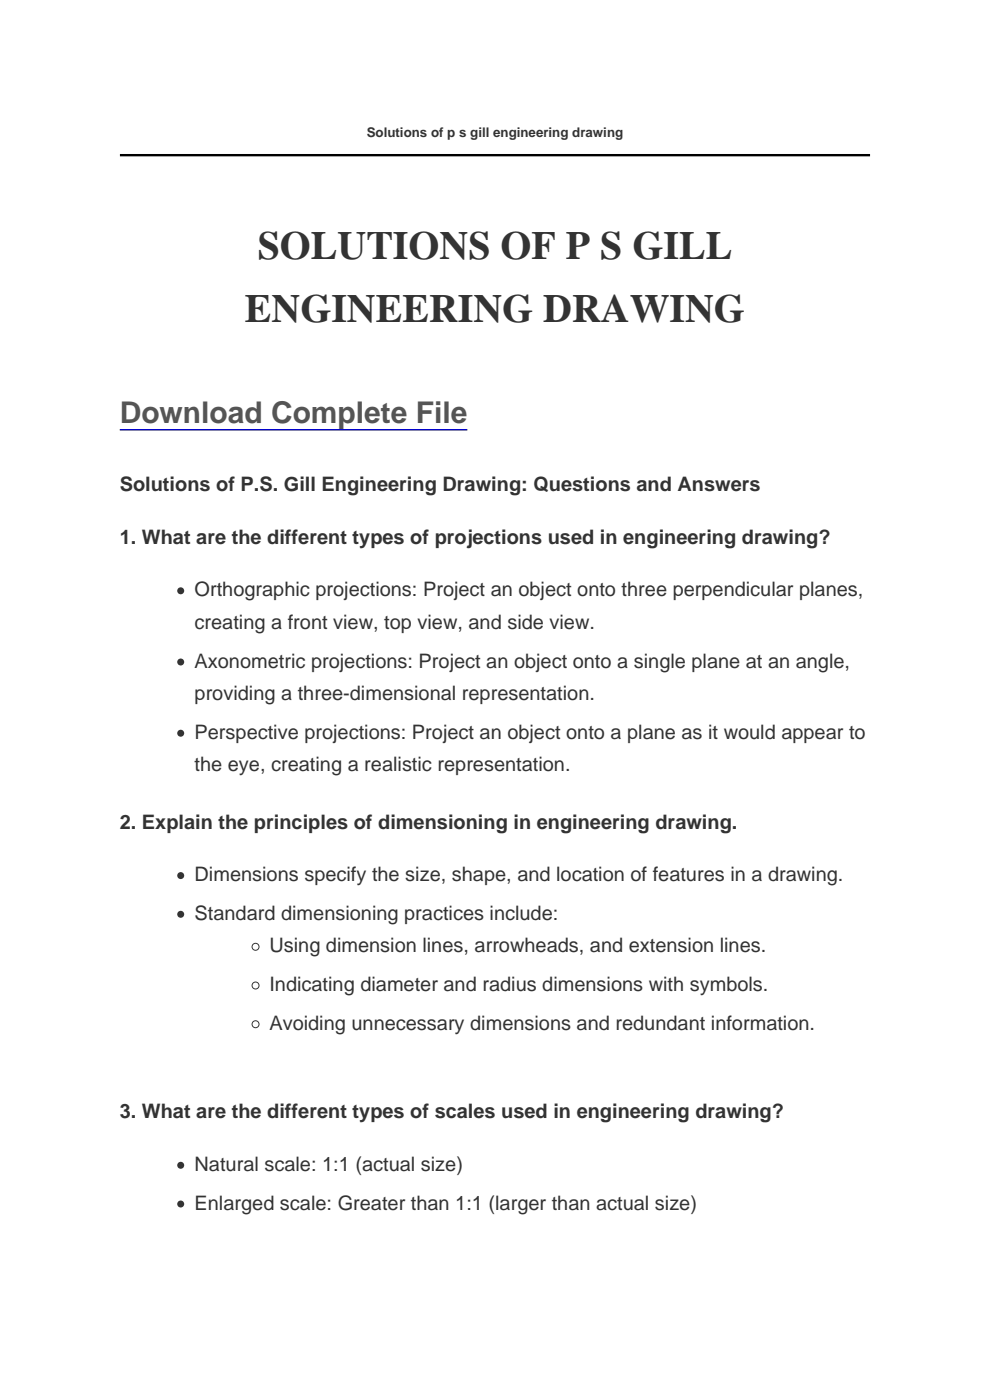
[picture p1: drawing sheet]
<svg xmlns="http://www.w3.org/2000/svg" width="210mm" height="297mm" viewBox="0 0 210 297" stroke-linecap="round" stroke-linejoin="round" font-family="sans-serif">
<defs><g id="words">
<g font-size="8.5" fill="#333">
<text x="54.7" y="54.9">SOLUTIONS OF P S GILL</text>
<text x="52" y="68.3">ENGINEERING DRAWING</text>
</g>
<text font-size="6.3" fill="#555" x="25.4" y="89.8">Download Complete File</text>
<g font-size="4.2" fill="#333">
<text x="25.4" y="104.2">Solutions of P.S. Gill Engineering Drawing: Questions and Answers</text>
<text x="25.4" y="115.4">1. What are the different types of projections used in engineering drawing?</text>
<text x="41.3" y="126.5">Orthographic projections: Project an object onto three perpendicular planes,</text>
<text x="41.3" y="133.4">creating a front view, top view, and side view.</text>
<text x="41.3" y="141.6">Axonometric projections: Project an object onto a single plane at an angle,</text>
<text x="41.3" y="148.5">providing a three-dimensional representation.</text>
<text x="41.3" y="156.7">Perspective projections: Project an object onto a plane as it would appear to</text>
<text x="41.3" y="163.6">the eye, creating a realistic representation.</text>
<text x="25.4" y="175.8">2. Explain the principles of dimensioning in engineering drawing.</text>
<text x="41.3" y="186.9">Dimensions specify the size, shape, and location of features in a drawing.</text>
<text x="41.3" y="195.1">Standard dimensioning practices include:</text>
<text x="57.1" y="202">Using dimension lines, arrowheads, and extension lines.</text>
<text x="57.1" y="210.2">Indicating diameter and radius dimensions with symbols.</text>
<text x="57.1" y="218.4">Avoiding unnecessary dimensions and redundant information.</text>
<text x="25.4" y="237.2">3. What are the different types of scales used in engineering drawing?</text>
<text x="41.3" y="248.4">Natural scale: 1:1 (actual size)</text>
<text x="41.3" y="256.6">Enlarged scale: Greater than 1:1 (larger than actual size)</text>
</g>
<text font-size="2.8" fill="#333" x="77.8" y="29.1">Solutions of p s gill engineering drawing</text>
</g></defs>
<path d="M25.4 32.9h159.2" fill="none" stroke="#000" stroke-width=".53"/>
<path d="M25.4 91.2h73.7" fill="none" stroke="#00c" stroke-width=".32"/>
<g fill="#333">
<circle cx="38.3" cy="125.3" r=".74"/>
<circle cx="38.3" cy="140.4" r=".74"/>
<circle cx="38.3" cy="155.5" r=".74"/>
<circle cx="38.3" cy="185.7" r=".74"/>
<circle cx="38.3" cy="194" r=".74"/>
</g>
<g fill="none" stroke="#333" stroke-width=".21">
<circle cx="54.2" cy="200.9" r=".74"/>
<circle cx="54.2" cy="217.3" r=".74"/>
<circle cx="54.2" cy="209.1" r=".74"/>
</g>
<g fill="#333">
<circle cx="38.3" cy="247.2" r=".74"/>
<circle cx="38.3" cy="255.4" r=".74"/>
</g>
<use href="#words"/>
</svg>
